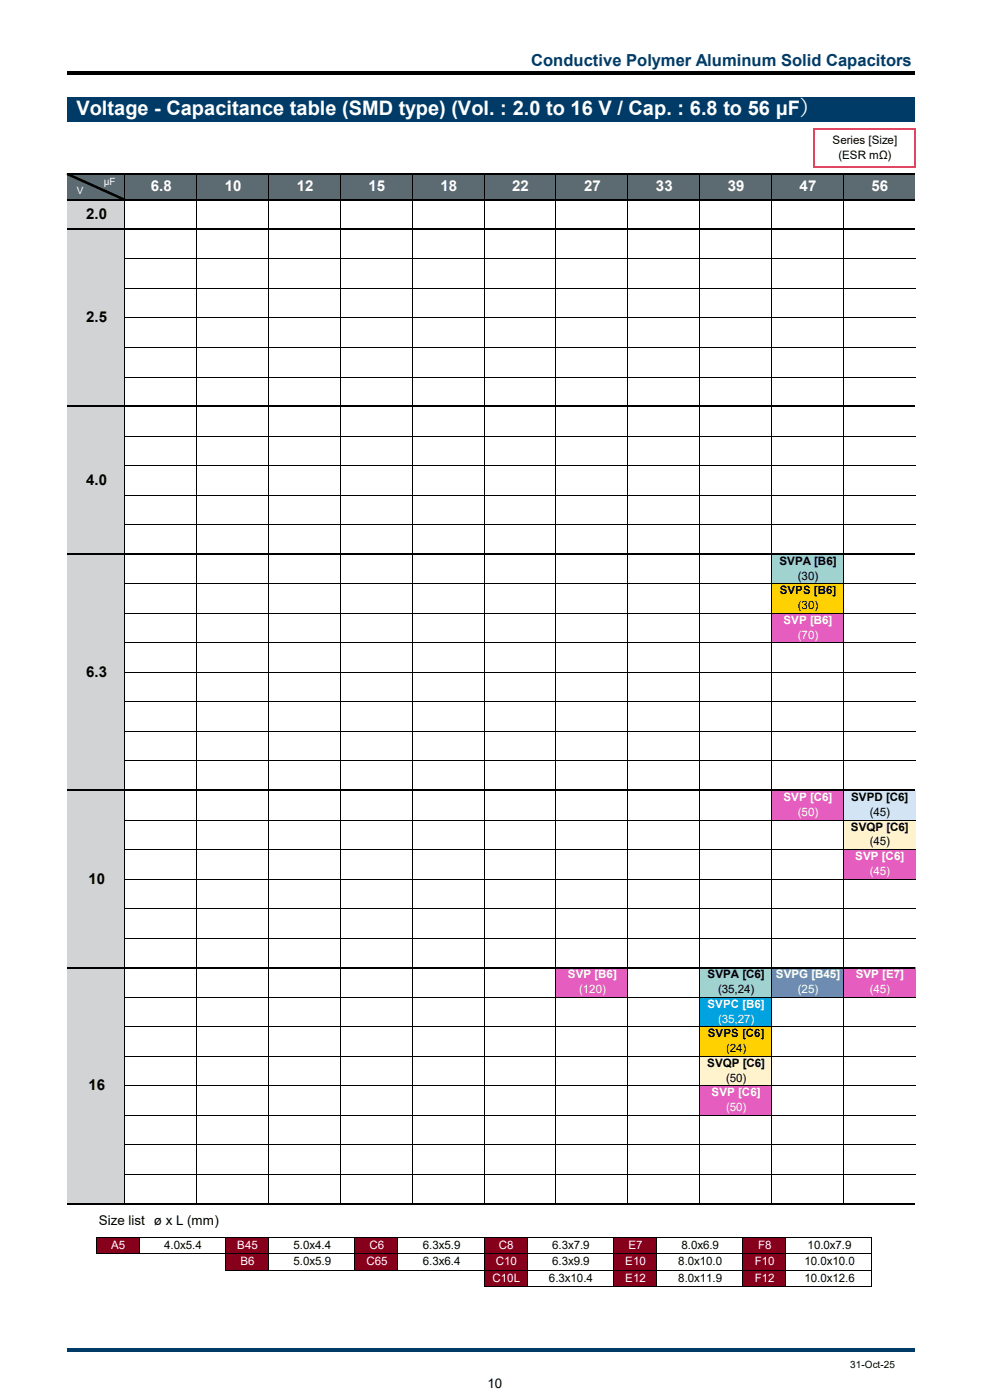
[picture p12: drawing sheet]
<svg xmlns="http://www.w3.org/2000/svg" width="210mm" height="297mm" viewBox="0 0 210 297" stroke-linecap="round" stroke-linejoin="round" font-family="sans-serif">
<defs><g id="words">
<text font-size="4.2" fill="#fff" x="16.2" y="24.5">Voltage - Capacitance table (SMD type) (Vol. : 2.0 to 16 V / Cap. : 6.8 to 56 μF）</text>
<text font-size="3.5" fill="#003b68" x="112.7" y="14.1">Conductive Polymer Aluminum Solid Capacitors</text>
<g font-size="3.2" fill="#fff">
<text x="32" y="40.6">6.8</text>
<text x="47.7" y="40.6">10</text>
<text x="63" y="40.6">12</text>
<text x="78.2" y="40.6">15</text>
<text x="93.4" y="40.6">18</text>
<text x="108.7" y="40.6">22</text>
<text x="123.9" y="40.6">27</text>
<text x="139.2" y="40.6">33</text>
<text x="154.4" y="40.6">39</text>
<text x="169.6" y="40.6">47</text>
<text x="184.9" y="40.6">56</text>
</g>
<g font-size="3.2">
<text x="18.3" y="46.5">2.0</text>
<text x="18.3" y="68.4">2.5</text>
<text x="18.3" y="102.9">4.0</text>
<text x="18.3" y="143.6">6.3</text>
<text x="18.8" y="187.5">10</text>
<text x="18.8" y="231.3">16</text>
</g>
<g font-size="2.8">
<text x="21" y="260">Size list ø x L (mm)</text>
<text x="103.4" y="294.5">10</text>
</g>
<g font-size="2.5">
<text x="176.6" y="30.6">Series [Size]</text>
<text x="177.8" y="33.8">(ESR mΩ)</text>
<text x="165.4" y="119.8">SVPA [B6]</text>
<text x="169.3" y="123">(30)</text>
<text x="165.4" y="126.1">SVPS [B6]</text>
<text x="169.3" y="129.2">(30)</text>
<text x="180.6" y="169.9">SVPD [C6]</text>
<text x="184.5" y="173.1">(45)</text>
<text x="180.5" y="176.2">SVQP [C6]</text>
<text x="184.5" y="179.4">(45)</text>
<text x="150.1" y="207.5">SVPA [C6]</text>
<text x="152.3" y="210.7">(35,24)</text>
<text x="150.2" y="220.1">SVPS [C6]</text>
<text x="150" y="226.3">SVQP [C6]</text>
<text x="154" y="223.2">(24)</text>
<text x="154" y="229.5">(50)</text>
<text x="34.8" y="264.9">4.0x5.4</text>
<text x="62.3" y="268.4">5.0x5.9</text>
<text x="62.3" y="264.9">5.0x4.4</text>
<text x="89.7" y="268.4">6.3x6.4</text>
<text x="89.7" y="264.9">6.3x5.9</text>
<text x="117.1" y="268.4">6.3x9.9</text>
<text x="117.1" y="264.9">6.3x7.9</text>
<text x="143.9" y="268.4">8.0x10.0</text>
<text x="144.6" y="264.9">8.0x6.9</text>
<text x="170.6" y="268.4">10.0x10.0</text>
<text x="171.3" y="264.9">10.0x7.9</text>
<text x="116.5" y="271.9">6.3x10.4</text>
<text x="143.9" y="271.9">8.0x11.9</text>
<text x="170.6" y="271.9">10.0x12.6</text>
</g>
<g font-size="2.5" fill="#fff">
<text x="166.2" y="132.3">SVP [B6]</text>
<text x="169.3" y="135.5">(70)</text>
<text x="166.2" y="169.9">SVP [C6]</text>
<text x="169.3" y="173.1">(50)</text>
<text x="181.4" y="182.5">SVP [C6]</text>
<text x="184.5" y="185.6">(45)</text>
<text x="120.5" y="207.5">SVP [B6]</text>
<text x="164.6" y="207.5">SVPG [B45]</text>
<text x="181.5" y="207.5">SVP [E7]</text>
<text x="122.9" y="210.7">(120)</text>
<text x="150.1" y="213.8">SVPC [B6]</text>
<text x="169.3" y="210.7">(25)</text>
<text x="184.5" y="210.7">(45)</text>
<text x="152.3" y="217">(35,27)</text>
<text x="151" y="232.6">SVP [C6]</text>
<text x="154" y="235.8">(50)</text>
<text x="23.6" y="264.9">A5</text>
<text x="50.3" y="264.9">B45</text>
<text x="51" y="268.4">B6</text>
<text x="77.7" y="268.4">C65</text>
<text x="78.4" y="264.9">C6</text>
<text x="105.2" y="268.4">C10</text>
<text x="105.8" y="264.9">C8</text>
<text x="132.6" y="268.4">E10</text>
<text x="133.3" y="264.9">E7</text>
<text x="160.2" y="268.4">F10</text>
<text x="160.8" y="264.9">F8</text>
<text x="104.5" y="271.9">C10L</text>
<text x="132.6" y="271.9">E12</text>
<text x="160.2" y="271.9">F12</text>
</g>
<g font-size="2.1" fill="#fff">
<text x="16.3" y="41.2">V</text>
<text x="22" y="39.2">μF</text>
</g>
<text font-size="2.1" x="180.4" y="290.2">31-Oct-25</text>
</g></defs>
<path d="M14.3 20.6h179.8v5.1h-179.8z" fill-rule="evenodd" fill="#003b68"/>
<path d="M14.3 36.9h179.8v5.5h-179.8z" fill-rule="evenodd" fill="#5c6b71"/>
<path d="M14.3 42.4h12.2v81.5h-12.2z" fill-rule="evenodd" fill="#d1d3d5"/>
<path d="M163.6 117.6h15.3v6.3h-15.3z" fill-rule="evenodd" fill="#a0d2cf"/>
<path d="M14.3 123.8h12.2v6.3h-12.2z" fill-rule="evenodd" fill="#d1d3d5"/>
<path d="M163.6 123.8h15.3v6.3h-15.3z" fill-rule="evenodd" fill="#ffd100"/>
<path d="M14.3 130.1h12.2v6.3h-12.2z" fill-rule="evenodd" fill="#d1d3d5"/>
<path d="M163.6 130.1h15.3v6.3h-15.3z" fill-rule="evenodd" fill="#e45dbf"/>
<path d="M14.3 136.4h12.2v37.6h-12.2z" fill-rule="evenodd" fill="#d1d3d5"/>
<path d="M163.6 167.7h15.3v6.3h-15.3z" fill-rule="evenodd" fill="#e45dbf"/>
<path d="M178.9 167.7h15.2v6.3h-15.2z" fill-rule="evenodd" fill="#d3e5f4"/>
<path d="M14.3 174h12.2v6.3h-12.2z" fill-rule="evenodd" fill="#d1d3d5"/>
<path d="M178.9 174h15.2v6.3h-15.2z" fill-rule="evenodd" fill="#fef3cc"/>
<path d="M14.3 180.2h12.2v6.3h-12.2z" fill-rule="evenodd" fill="#d1d3d5"/>
<path d="M178.9 180.2h15.2v6.3h-15.2z" fill-rule="evenodd" fill="#e45dbf"/>
<path d="M14.3 186.5h12.2v25.1h-12.2z" fill-rule="evenodd" fill="#d1d3d5"/>
<path d="M117.9 205.3h15.3v6.3h-15.3z" fill-rule="evenodd" fill="#e45dbf"/>
<path d="M148.4 205.3h15.3v6.3h-15.3z" fill-rule="evenodd" fill="#a0d2cf"/>
<path d="M163.6 205.3h15.3v6.3h-15.3z" fill-rule="evenodd" fill="#6e8bb1"/>
<path d="M178.9 205.3h15.2v6.3h-15.2z" fill-rule="evenodd" fill="#e45dbf"/>
<path d="M14.3 211.5h12.2v6.4h-12.2z" fill-rule="evenodd" fill="#d1d3d5"/>
<path d="M148.4 211.5h15.3v6.4h-15.3z" fill-rule="evenodd" fill="#00a3e0"/>
<path d="M14.3 217.8h12.2v6.3h-12.2z" fill-rule="evenodd" fill="#d1d3d5"/>
<path d="M148.4 217.8h15.3v6.3h-15.3z" fill-rule="evenodd" fill="#ffd100"/>
<path d="M14.3 224.1h12.2v6.3h-12.2z" fill-rule="evenodd" fill="#d1d3d5"/>
<path d="M148.4 224.1h15.3v6.3h-15.3z" fill-rule="evenodd" fill="#fef3cc"/>
<path d="M14.3 230.3h12.2v6.3h-12.2z" fill-rule="evenodd" fill="#d1d3d5"/>
<path d="M148.4 230.3h15.3v6.3h-15.3z" fill-rule="evenodd" fill="#e45dbf"/>
<path d="M14.3 236.6h12.2v18.8h-12.2z" fill-rule="evenodd" fill="#d1d3d5"/>
<g fill="#86001b">
<path d="M20.4 262.4h9.2v3.6h-9.2z" fill-rule="evenodd"/>
<path d="M47.8 262.4h9.2v3.6h-9.2z" fill-rule="evenodd"/>
<path d="M75.2 262.4h9.2v3.6h-9.2z" fill-rule="evenodd"/>
<path d="M102.7 262.4h9.1v3.6h-9.1z" fill-rule="evenodd"/>
<path d="M130.1 262.4h9.2v3.6h-9.2z" fill-rule="evenodd"/>
<path d="M157.5 262.4h9.2v3.6h-9.2z" fill-rule="evenodd"/>
<path d="M47.8 265.9h9.2v3.6h-9.2z" fill-rule="evenodd"/>
<path d="M75.2 265.9h9.2v3.6h-9.2z" fill-rule="evenodd"/>
<path d="M102.7 265.9h9.1v3.6h-9.1z" fill-rule="evenodd"/>
<path d="M130.1 265.9h9.2v3.6h-9.2z" fill-rule="evenodd"/>
<path d="M157.5 265.9h9.2v3.6h-9.2z" fill-rule="evenodd"/>
<path d="M102.7 269.5h9.1v3.5h-9.1z" fill-rule="evenodd"/>
<path d="M130.1 269.5h9.2v3.5h-9.2z" fill-rule="evenodd"/>
<path d="M157.5 269.5h9.2v3.5h-9.2z" fill-rule="evenodd"/>
</g>
<g fill="none" stroke="#000" stroke-width=".21">
<path d="M26.5 37.1v5.1M41.7 37.1v5.1M57 37.1v5.1M72.2 37.1v5.1M87.4 37.1v5.1M102.7 37.1v5.1M117.9 37.1v5.1M133.2 37.1v5.1M148.4 37.1v5.1M163.6 37.1v5.1M178.9 37.1v5.1M26.5 42.5v6"/>
<path d="M26.5 48.8v37.3M26.5 54.9h167.6M41.7 42.5v6M41.7 48.8v37.3M57 42.5v6M57 48.8v37.3M72.2 42.5v6M72.2 48.8v37.3M87.4 42.5v6M87.4 48.8v37.3M102.7 42.5v6M102.7 48.8v37.3"/>
<path d="M117.9 42.5v6M117.9 48.8v37.3M133.2 42.5v6M133.2 48.8v37.3M148.4 42.5v6M148.4 48.8v37.3M163.6 42.5v6M163.6 48.8v37.3M178.9 42.5v6M178.9 48.8v37.3M26.5 61.2h167.6M26.5 67.5h167.6"/>
<path d="M26.5 73.7h167.6M26.5 80h167.6M26.5 86.4v31M26.5 92.5h167.6M26.5 98.8h167.6M41.7 86.4v31M57 86.4v31M72.2 86.4v31M87.4 86.4v31M102.7 86.4v31M117.9 86.4v31M133.2 86.4v31"/>
<path d="M148.4 86.4v31M163.6 86.4v31M178.9 86.4v31M26.5 117.7v49.8M26.5 105.1h167.6M26.5 111.3h167.6M41.7 117.7v49.8M57 117.7v49.8M72.2 117.7v49.8M87.4 117.7v49.8M102.7 117.7v49.8M117.9 117.7v49.8"/>
<path d="M133.2 117.7v49.8M148.4 117.7v49.8M163.6 117.7v49.8M178.9 117.7v49.8M26.5 123.8h167.6M26.5 130.1h167.6M26.5 136.4h167.6M26.5 142.6h167.6M26.5 148.9h167.6M26.5 155.2h167.6M26.5 167.9v37.2M26.5 161.4h167.6"/>
<path d="M26.5 174h167.6M41.7 167.9v37.2M57 167.9v37.2M72.2 167.9v37.2M87.4 167.9v37.2M102.7 167.9v37.2M117.9 167.9v37.2M133.2 167.9v37.2M148.4 167.9v37.2M163.6 167.9v37.2M178.9 167.9v37.2M26.5 180.2h167.6"/>
<path d="M26.5 186.5h167.6M26.5 192.8h167.6M26.5 199h167.6M26.5 205.4v49.8M26.5 211.6h167.6M26.5 217.8h167.6M41.7 205.4v49.8M57 205.4v49.8M72.2 205.4v49.8M87.4 205.4v49.8M102.7 205.4v49.8M117.9 205.4v49.8"/>
<path d="M133.2 205.4v49.8M148.4 205.4v49.8M163.6 205.4v49.8M178.9 205.4v49.8M26.5 224.1h167.6M26.5 230.4h167.6M26.5 236.6h167.6M26.5 242.9h167.6M26.5 249.2h167.6M20.4 262.4v3.6M20.4 262.4l164.6 .1v10.5M20.4 266h164.6"/>
<path d="M29.5 262.5v3.5M47.8 262.5v7M47.8 269.5h137.2M57 262.5v7M75.3 262.5v7M84.4 262.5v7M102.7 262.5v10.5M102.7 273h82.3M111.8 262.5v10.5M130.1 262.5v10.5M139.3 262.5v10.5M157.5 262.5v10.5"/>
<path d="M166.7 262.5v10.5"/>
</g>
<path d="M172.8 27.3v8.3M172.9 27.4h21.4M172.9 35.5h21.4M194.1 27.6v8" fill="none" stroke="#df4661" stroke-width=".34"/>
<path d="M14.3 15.1h179.8v.7h-179.8z" fill-rule="evenodd" fill="#000"/>
<path d="M14.3 36.9h179.8M14.3 42.4h179.8M14.3 48.6h179.8M14.3 86.2h179.8M14.3 117.6h179.8M14.3 167.7h179.8M14.3 205.3h179.8M14.3 255.4h179.8" fill="none" stroke="#000" stroke-width=".34"/>
<path d="M14.3 286.1h179.8v.7h-179.8z" fill-rule="evenodd" fill="#003b68"/>
<path d="M14.3 36.9h.4l11.8 5.3v.2h-.5l-11.7-5.3z" fill-rule="evenodd" fill="#000" stroke="#000" stroke-width=".21"/>
<use href="#words"/>
</svg>
